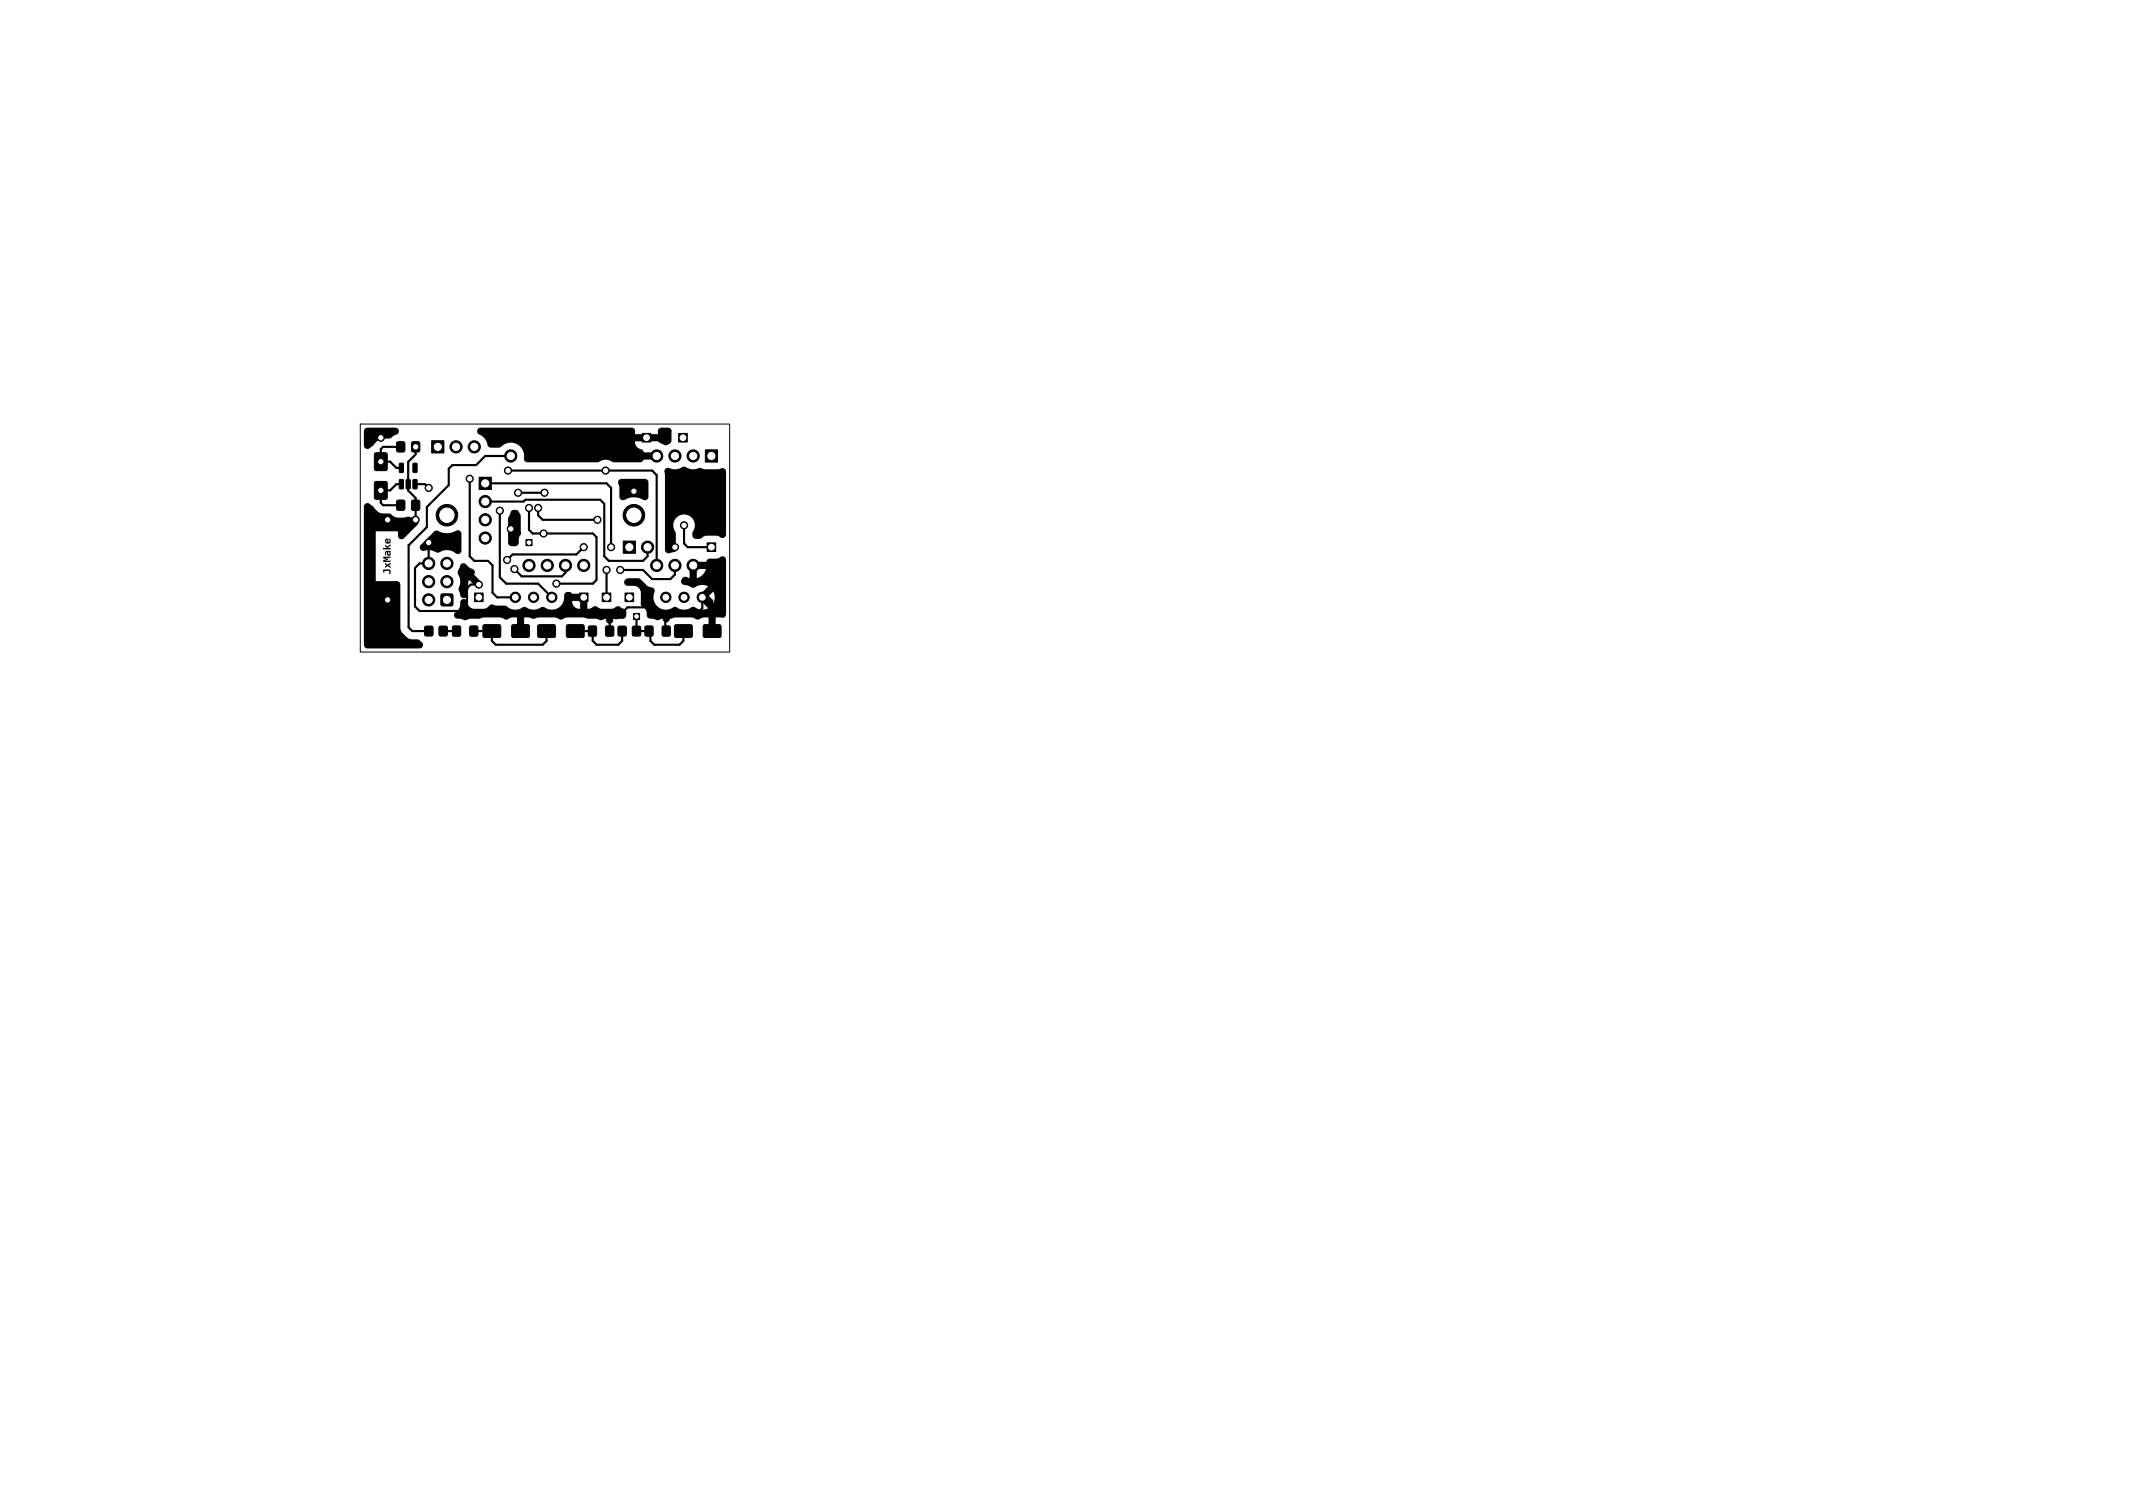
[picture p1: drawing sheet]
<svg xmlns="http://www.w3.org/2000/svg" width="297mm" height="210mm" viewBox="0 0 297 210" stroke-linecap="round" stroke-linejoin="round" font-family="sans-serif">
<defs><g id="words">
<text font-size="1.4" x="54.8" y="80" transform="rotate(-90 54.8 80)">JxMake</text>
</g></defs>
<path d="M50.2 59.1h51.4v31.7h-51.4z" fill="none" stroke="#000" stroke-width=".14"/>
<g fill="#000" stroke="#000" stroke-width=".14">
<path d="M52.2 67.1l.2-.1 1.5 .1v.2v2.2h-.2h-1.5l-.1-.2zM52.2 63.1l.2-.1 1.5 .1v.2v2.2h-.2h-1.5l-.1-.2zM55.3 61.6l.2-.1 .8 .1 .1 .2-.1 1.1-.2 .1-.8-.1-.1-.2zM55.3 69.7l.2-.1 .8 .1 .1 .2-.1 1.1-.2 .1-.8-.1-.1-.2zM55.6 66.8h.4l.2 .1v1l-.1 .2-.5-.1zM55.6 64.5h.4l.2 .1v1.1l-.1 .1-.5-.1zM56.6 66.8h.4l.1 .1v1l-.1 .2-.5-.1zM57.4 61.6l.1-.1 .9 .1 .1 .2-.1 1.1-.2 .1-.8-.1-.1-.2zM57.4 69.7l.1-.1 .9 .1 .1 .2-.1 1.1-.2 .1-.8-.1-.1-.2zM57.5 66.8h.4l.2 .1v1l-.1 .2-.5-.1zM57.5 64.5h.4l.2 .1v1.1l-.1 .1-.5-.1zM60.1 61.4h1.7v1.7h-1.7z"/>
<path d="M66.7 66.5h1.7v1.7h-1.7zM73.2 75.1h.9v.9h-.9zM86.8 75.4h1.7v1.6h-1.7zM89.4 60.4h1.2v1.2h-1.2zM94.5 60.4h1.2v1.2h-1.2zM98.2 62.7h1.7v1.6h-1.7zM98.5 75.6h1.2v1.2h-1.2zM59.2 87.3l.2-.1 .8 .1 .1 .1-.1 1.1-.1 .1-.9-.1-.1-.2zM61.2 87.3l.2-.1 .8 .1 .1 .1-.1 1.1-.1 .1-.9-.1-.1-.2zM63.1 87.2h.1h.9l.1 .2-.1 1.1-.2 .1-.8-.1-.1-.1zM61.5 82.8l.1-.1 1.4 .1 .1 .1-.1 1.4-.2 .1-1.3-.1-.1-.2zM65.5 87.2h.1h.9l.1 .2-.1 1.1-.2 .1-.8-.1-.1-.1z"/>
<path d="M66.1 82.6h1.2v1.2h-1.2zM67.3 87.1l.2-.1 2.2 .1v.1v1.5l-.2 .1-2.2-.1-.1-.2zM71.3 87.1l.2-.1 2.2 .1v.1v1.5l-.2 .1-2.2-.1-.1-.2zM74.9 87.1l.2-.1 2.2 .1 .1 .1-.1 1.5-.2 .1-2.2-.1v-.2zM78.9 87.1l.2-.1 2.2 .1 .1 .1-.1 1.5-.2 .1-2.2-.1v-.2zM80.7 82.6h1.2v1.2h-1.2zM82 87.2h.2h.8l.1 .2-.1 1.1-.2 .1-.8-.1-.1-.1zM83.9 82.6h1.2v1.2h-1.2zM84.4 87.2h.2h.8l.1 .2-.1 1.1-.2 .1-.8-.1-.1-.1zM86.1 87.3l.2-.1 .9 .1v.1v1.1l-.2 .1-.9-.1-.1-.2zM87 82.6h1.2v1.2h-1.2zM88.1 87.3l.2-.1 .9 .1v.1v1.1l-.2 .1-.9-.1-.1-.2z"/>
<path d="M88.2 85.4h.9v.9h-.9zM89.9 87.2h.1h.9l.1 .2-.1 1.1-.2 .1-.8-.1-.1-.1zM92.3 87.2h.1h.9l.1 .2-.1 1.1-.2 .1-.8-.1-.1-.1zM94 87.1l.2-.1 2.1 .1 .1 .1-.1 1.5-.1 .1-2.2-.1-.1-.2zM98 87.1l.2-.1 2.1 .1 .1 .1-.1 1.5-.1 .1-2.2-.1-.1-.2z"/>
<circle cx="53" cy="68.3" r=".5"/>
<circle cx="53" cy="64.3" r=".5"/>
<circle cx="53" cy="61" r=".5"/>
<circle cx="54" cy="72.4" r=".5"/>
<circle cx="57.9" cy="62.2" r=".5"/>
<circle cx="57.9" cy="72.4" r=".5"/>
<circle cx="59.7" cy="67.9" r=".5"/>
<circle cx="59.7" cy="78.5" r=".5"/>
<circle cx="59.7" cy="75.6" r=".5"/>
<circle cx="59.7" cy="78.5" r=".85"/>
<circle cx="61" cy="62.2" r=".5"/>
<circle cx="62.2" cy="71.8" r="1"/>
<circle cx="62.2" cy="78.5" r=".5"/>
<circle cx="62.2" cy="71.8" r="1.5"/>
<circle cx="62.2" cy="78.5" r=".85"/>
<circle cx="63.5" cy="62.2" r=".5"/>
<circle cx="63.5" cy="62.2" r=".85"/>
<circle cx="65.4" cy="66.7" r=".5"/>
<circle cx="66" cy="62.2" r=".5"/>
<circle cx="66" cy="62.2" r=".85"/>
<circle cx="67.6" cy="72.4" r=".5"/>
<circle cx="67.6" cy="74.9" r=".5"/>
<circle cx="67.6" cy="67.3" r=".5"/>
<circle cx="67.6" cy="69.9" r=".5"/>
<circle cx="67.6" cy="74.9" r=".85"/>
<circle cx="67.6" cy="69.8" r=".85"/>
<circle cx="67.6" cy="72.4" r=".85"/>
<circle cx="69.6" cy="71.1" r=".5"/>
<circle cx="70.6" cy="78" r=".5"/>
<circle cx="70.7" cy="65.5" r=".5"/>
<circle cx="71.1" cy="73.7" r=".5"/>
<circle cx="71.1" cy="63.5" r=".5"/>
<circle cx="71.1" cy="63.5" r=".85"/>
<circle cx="71.6" cy="79.2" r=".5"/>
<circle cx="72.1" cy="68.6" r=".5"/>
<circle cx="73.7" cy="70.7" r=".5"/>
<circle cx="73.7" cy="78.7" r=".5"/>
<circle cx="73.7" cy="75.6" r=".25"/>
<circle cx="73.7" cy="78.7" r=".85"/>
<circle cx="74.9" cy="70.7" r=".5"/>
<circle cx="75.7" cy="74.3" r=".5"/>
<circle cx="75.8" cy="68.6" r=".5"/>
<circle cx="76.2" cy="78.7" r=".5"/>
<circle cx="76.2" cy="78.7" r=".85"/>
<circle cx="78.7" cy="78.7" r=".5"/>
<circle cx="78.7" cy="78.7" r=".85"/>
<circle cx="81.3" cy="76.2" r=".5"/>
<circle cx="81.3" cy="78.7" r=".5"/>
<circle cx="81.3" cy="78.7" r=".85"/>
<circle cx="83.2" cy="72.4" r=".5"/>
<circle cx="84.3" cy="65.5" r=".5"/>
<circle cx="84.5" cy="79.4" r=".5"/>
<circle cx="85.1" cy="76.2" r=".5"/>
<circle cx="86.4" cy="79.4" r=".5"/>
<circle cx="87.6" cy="76.2" r=".5"/>
<circle cx="88.3" cy="71.8" r="1"/>
<circle cx="88.3" cy="68.4" r=".5"/>
<circle cx="88.3" cy="71.8" r="1.5"/>
<circle cx="90" cy="61" r=".4"/>
<circle cx="90.2" cy="76.2" r=".5"/>
<circle cx="90.2" cy="76.2" r=".85"/>
<circle cx="91.4" cy="63.5" r=".5"/>
<circle cx="91.4" cy="78.7" r=".5"/>
<circle cx="91.4" cy="78.7" r=".85"/>
<circle cx="91.4" cy="63.5" r=".85"/>
<circle cx="94" cy="63.5" r=".5"/>
<circle cx="94" cy="78.7" r=".5"/>
<circle cx="94" cy="76.2" r=".5"/>
<circle cx="94" cy="63.5" r=".85"/>
<circle cx="94" cy="78.7" r=".85"/>
<circle cx="95.1" cy="61" r=".4"/>
<circle cx="95.2" cy="73.2" r=".5"/>
<circle cx="96.5" cy="63.5" r=".5"/>
<circle cx="96.5" cy="78.7" r=".5"/>
<circle cx="96.5" cy="78.7" r=".85"/>
<circle cx="96.5" cy="63.5" r=".85"/>
<circle cx="99.1" cy="63.5" r=".5"/>
<circle cx="99.1" cy="76.2" r=".4"/>
<circle cx="54" cy="83.5" r=".5"/>
<circle cx="59.7" cy="83.5" r=".5"/>
<circle cx="59.7" cy="81" r=".5"/>
<circle cx="59.7" cy="83.5" r=".85"/>
<circle cx="59.7" cy="81" r=".85"/>
<circle cx="62.2" cy="83.5" r=".5"/>
<circle cx="62.2" cy="81" r=".5"/>
<circle cx="62.2" cy="81" r=".85"/>
<circle cx="66.7" cy="81.4" r=".5"/>
<circle cx="66.7" cy="83.2" r=".4"/>
<circle cx="66.7" cy="81.4" r=".3"/>
<circle cx="71.8" cy="83.2" r=".72"/>
<circle cx="71.8" cy="83.2" r=".4"/>
<circle cx="74.3" cy="83.2" r=".72"/>
<circle cx="74.3" cy="83.2" r=".4"/>
<circle cx="76.8" cy="83.2" r=".72"/>
<circle cx="76.8" cy="83.2" r=".4"/>
<circle cx="77.5" cy="81.3" r=".5"/>
<circle cx="81.3" cy="83.2" r=".4"/>
<circle cx="84.5" cy="83.2" r=".4"/>
<circle cx="87.6" cy="83.2" r=".4"/>
<circle cx="88.6" cy="85.9" r=".25"/>
<circle cx="92.7" cy="83.2" r=".72"/>
<circle cx="92.7" cy="83.2" r=".4"/>
<circle cx="95.2" cy="83.2" r=".72"/>
<circle cx="95.2" cy="83.2" r=".4"/>
<circle cx="97.8" cy="83.2" r=".72"/>
<circle cx="97.8" cy="83.2" r=".4"/>
</g>
<g fill="none" stroke="#000" stroke-width=".3">
<path d="M53 68.3v1.7l.3 .4h2.5M55.8 62.2h-2.5l-.3 .3v1.8h1.3l.9 .9h.7M55.9 67.4h-.7l-.9 .9h-1M57.8 67.4h1.4l.5 .5M57.9 62.2v1.1l-1.1 1v4l1.1 1.1v3M59.7 78.5h-1.3l-.6 .6v5.4l.6 .6h6.1l.5-.5M59.7 75.6v3.1M65.4 66.7v10.8l.6 .6h1.9l.7 .6v3.9l.6 .6h2.6M67.6 69.9h5.3l.3-.3h10.4l.5 .6v7.3l.7 .6h4.7l.7-.6v-1.3M67.6 67.3h16.9l.6 .6v8.3M69.6 71.1v9.3l.9 .9h4.4l1.9 1.9M70.7 65.5h20.1l.6 .7v12.5"/>
<path d="M71.1 63.5h-3.5l-1.3 1.3h-3.3l-.5 .5v2.3l-3.1 3v2.8l-2.5 2.5v11.5l.5 .5h2.3M72.1 68.6h3.7M73.7 70.7v3.1l.5 .5h8.3l.6 .5v6l-.6 .5h-5M74.9 70.7v1.1l.7 .6h7.6M78.7 78.7v1.1l-.5 .5h-5.6l-1-1.1M81.3 76.2l-1 1h-8.9l-.8 .8M84.5 79.4v3.8M94 78.7v1.3l-.7 .6h-2.5l-1.3-1.2h-3.1M95.2 73.2v2.5l.6 .5h3.3M61.7 87.9h1.9M65 84.6l.5 .5h6.5l.5 .5M66 87.9h2.5v1.3l.5 .6h6.6l.5-.6v-1.3"/>
<path d="M66.7 81.4h-1.2l-.5 .5v2.7M72.5 85.6v2.3M80.1 87.9h2.7M81.3 83.2v1.5M81.3 84.7l-.4 .4h-7.9l-.5 .5M81.3 84.7l.4 .4h2.8l.4 .4v2.4M82.5 87.9v1.3l.6 .6h3l.5-.6v-1.3M84.9 85.5h.1M84.9 85.5l.4-.4h1.6l.5-.5h2.5l.5 .5h1.8l.4 .4M88.6 85.9v2h1.8M90.6 87.9v1.3l.5 .6h3.5l.6-.6v-1.3M92.6 85.5l.4-.4h4.4l.4-.4v-1.5h.9l.5 .5v4.2"/>
<path d="M92.6 85.5v2.4"/>
</g>
<path d="M50.8 59.7l.4-.1h3.8a.51 .51 0 0 1 .5 .5 .51 .51 0 0 1-.5 .5l-.7 .5h-.8a2.25 2.25 0 0 0-1.7 1.1 .7 .7 0 0 1-1 .1l-.1-.2v-2zM66.6 59.7l.3-.1h21a.65 .65 0 0 1 .5 .9h3.2v-.2a.54 .54 0 0 1 .5-.7h.9a.55 .55 0 0 1 .5 .7v1.2l-.3 .3a.69 .69 0 0 1-1 0l-.6-.3h-3.2a1.01 1.01 0 0 0 .9 1.1l.2 .1 .2 .3h1.7a.5 .5 0 0 0-.5 .5 .5 .5 0 0 0 .5 .5h-1.7l-.3 .3-.2 .1h-3.7l-.3-.1a1.5 1.5 0 0 0-1.7 0l-.3 .1h-9.8a.63 .63 0 0 1-.4-.9 1.87 1.87 0 0 0-1.3-1.7 1.87 1.87 0 0 0-2 .5h-1.3h-.3l-.2-.2-.3-.9-.3-.3h22.3a.4 .4 0 0 0 .5 .4 .4 .4 0 0 0 .2-.6 .4 .4 0 0 0-.7 .1v.1h-22.3l-.3-.2a.61 .61 0 0 1-.4-1zM50.8 70.2a1 1 0 0 1 1.2 .4 1.67 1.67 0 0 0 1.5 .9l.9 .1a1.36 1.36 0 0 0 1 .5h.8a1.32 1.32 0 0 1 1.2 0 .51 .51 0 0 1 .5-.2 .51 .51 0 0 1 .4 .5l-.1 .6-1.9 2a.5 .5 0 0 1-.6 .1 .5 .5 0 0 1-.3-.5v-.6h-3.1v6.9h2.9l.3 .1 .2 .2v6.1a1.17 1.17 0 0 0 .5 1 1.89 1.89 0 0 0 2 .8 .91 .91 0 0 1 .7 .9l-.2 .2-.3 .1h-7.2l-.3-.1-.2-.2v-19.4zM60.5 74l.4-.1a2.67 2.67 0 0 0 2.7 0h.5l.2 .4v2.4a.57 .57 0 0 1-.5 .5 .57 .57 0 0 1-.6-.3 2.17 2.17 0 0 0-2.2 .1h-.2a2.29 2.29 0 0 0-2-.3 .5 .5 0 0 1-.2-.8zM64.2 78.6l.2-.2a1.35 1.35 0 0 1 1 .7 .63 .63 0 0 1 .7 .8l-.1 .2 .8 .7v.4a.3 .3 0 0 0-.3 0 .3 .3 0 0 0-.1 .4l-.3-.1-.8-.7-.1 .6a1.24 1.24 0 0 1-.1 1 .61 .61 0 0 1-.1 .7 .61 .61 0 0 1-.6 .2 1.84 1.84 0 0 1-.3-2l-.1-.8-.2-.5a.68 .68 0 0 1 .1-.8zM71.2 71.1a.75 .75 0 0 1 1.2 .5l.2 2.6-.4 .8v.6a.68 .68 0 0 1-.9 .5l-.4-.2-.2-.3v-3.3zM86.2 66.9l.3-.2h3.3l.3 .1 .2 .3v2.1a.54 .54 0 0 1-.4 .5 .54 .54 0 0 1-.6-.2 2.61 2.61 0 0 0-2.5 .2l-.4-.1-.1-.3-.1-1.4-.1-.6zM92.7 65.3a1.18 1.18 0 0 1 1 0 2.2 2.2 0 0 0 1.4-.3h.1a2.68 2.68 0 0 0 2.4 .2l.6 .2 1.9-.1a.6 .6 0 0 1 1 .4v8.7a.51 .51 0 0 1-.3 .5 .51 .51 0 0 1-.6-.1l-.5-.2h-1.4l-.9 .4a.85 .85 0 0 1-.9-.1 1.09 1.09 0 0 1 .2-1.3 1.51 1.51 0 0 0-1.7-1.9 1.51 1.51 0 0 0-.9 2.4v1.7a.76 .76 0 0 1-.2 1.1h-.1a1.01 1.01 0 0 1-1.1-.1l-.1-10.7-.1-.4zM87 80.8l.5-.3h1.5l1.3 1.2a.71 .71 0 0 1 .7 .3 .71 .71 0 0 1 0 .8 1.74 1.74 0 0 0 .8 1.9 1.74 1.74 0 0 0 2-.2h.3a1.86 1.86 0 0 0 2.3 0h.2a1.84 1.84 0 0 0 2 .2l-1.2-1.2-.1-.2v-.2h.1a.4 .4 0 0 0 .4 .5 .4 .4 0 0 0 .4-.4h.3l.8 .8a1.69 1.69 0 0 0 0-1.6l-.8 .8h-.3a.4 .4 0 0 0-.4-.4 .4 .4 0 0 0-.4 .3h-.1l.1-.2 1.2-1.2a2.06 2.06 0 0 0-2.1 .2l-.9-.4a.6 .6 0 0 1-.8-.6 .6 .6 0 0 1 .9-.5l.3 .1h1a1.84 1.84 0 0 0 1.3-1.3h-1.3v1.3h-1v-1.7a.5 .5 0 0 0 .5 .4 .5 .5 0 0 0 .5-.4 .5 .5 0 0 0-.4-.6h1.7l.4-.4 1.3-.1a.6 .6 0 0 1 1.1 .1v7.7a.58 .58 0 0 1-.9 .5h-.5v1.9a.5 .5 0 0 1-.5 .5 .5 .5 0 0 1-.5-.5v-1.9h-1a.83 .83 0 0 1-1.1 0h-2.5l-.5 .1a.28 .28 0 0 0-.3 .1 .28 .28 0 0 0-.1 .3 .5 .5 0 0 1-.6 .1 .5 .5 0 0 1-.3-.4h-.1a.97 .97 0 0 1-1 .1l-.3-.1a.69 .69 0 0 1-.7-.2 .69 .69 0 0 1-.2-.8 1.49 1.49 0 0 0-.7-.9l-.1-1.8a.99 .99 0 0 0-.9-.9h-.9a.5 .5 0 0 1-.5-.3 .5 .5 0 0 1 .1-.5zM64.3 83.5a.51 .51 0 0 1 .5 0 .51 .51 0 0 1 .3 .5 1 1 0 0 0 .9 .8h1.3l.5-.2a.73 .73 0 0 1 1-.3l1.6 .1a1.89 1.89 0 0 0 2.5 .1h.3a1.86 1.86 0 0 0 2.2 0h.3a1.77 1.77 0 0 0 2.7-.7h1.3a1 1 0 0 0 1.1 1v-1.1h-1.1v.1h-1.3l.2-.7h2.3a.4 .4 0 0 0 .5 .5 .4 .4 0 0 0 .2-.7 .4 .4 0 0 0-.7 .1v.1h-2.3a.62 .62 0 0 1 .3-.7 .62 .62 0 0 1 .8 .3l1.9 .1 .2 .3v1.7l.6-.2a.68 .68 0 0 1 1.1 .1h1.9a.72 .72 0 0 1 1.1-.1 .74 .74 0 0 1 .7 .8v.4l-.3 .3-1.1 .1h-.4a.53 .53 0 0 1-.5 .7 .53 .53 0 0 1-.5-.7 .97 .97 0 0 1-1 .1l-.5-.1h-1.1l-.6-.2h-2.5a.83 .83 0 0 1-1.2 0h-2.5l-.8 .2-.5-.2h-.7v1.9a.5 .5 0 0 1-.5 .5 .5 .5 0 0 1-.5-.5v-1.9h-.9a.83 .83 0 0 1-1.2 0h-2.5l-.7 .2h-.3a2.15 2.15 0 0 0-1.4 .1l-.3 .1-.6-.2a.61 .61 0 0 1-.7-.1 .61 .61 0 0 1-.1-.6 2.17 2.17 0 0 0 .9-1.9z" fill="#000"/>
<g fill="#fff" stroke="#fff" stroke-width=".14">
<circle cx="71.1" cy="73.7" r=".3"/>
<circle cx="72.1" cy="68.6" r=".3"/>
<circle cx="57.9" cy="72.4" r=".3"/>
<circle cx="54" cy="83.5" r=".3"/>
<circle cx="57.9" cy="62.2" r=".3"/>
<circle cx="59.7" cy="75.6" r=".3"/>
<circle cx="75.8" cy="68.6" r=".3"/>
<circle cx="94" cy="76.2" r=".3"/>
<circle cx="54" cy="72.4" r=".3"/>
<circle cx="88.3" cy="68.4" r=".3"/>
<circle cx="53" cy="61" r=".3"/>
<circle cx="71.6" cy="79.2" r=".3"/>
<circle cx="53" cy="68.3" r=".3"/>
<circle cx="59.7" cy="67.9" r=".3"/>
<circle cx="70.7" cy="65.5" r=".3"/>
<circle cx="84.3" cy="65.5" r=".3"/>
<circle cx="85.1" cy="76.2" r=".3"/>
<circle cx="70.6" cy="78" r=".3"/>
<circle cx="86.4" cy="79.4" r=".3"/>
<circle cx="81.3" cy="76.2" r=".3"/>
<circle cx="65.4" cy="66.7" r=".3"/>
<circle cx="69.6" cy="71.1" r=".3"/>
<circle cx="83.2" cy="72.4" r=".3"/>
<circle cx="84.5" cy="79.4" r=".3"/>
<circle cx="74.9" cy="70.7" r=".3"/>
<circle cx="75.7" cy="74.3" r=".3"/>
<circle cx="77.5" cy="81.3" r=".3"/>
<circle cx="73.7" cy="70.7" r=".3"/>
<circle cx="95.3" cy="73.2" r=".3"/>
<circle cx="53" cy="64.3" r=".3"/>
<circle cx="87.6" cy="83.2" r=".4"/>
<circle cx="99.1" cy="63.5" r=".5"/>
<circle cx="96.5" cy="63.5" r=".5"/>
<circle cx="94" cy="63.5" r=".5"/>
<circle cx="91.4" cy="63.5" r=".5"/>
<circle cx="71.1" cy="63.5" r=".5"/>
<circle cx="90" cy="61" r=".4"/>
<circle cx="95.1" cy="61" r=".4"/>
<circle cx="67.6" cy="67.3" r=".5"/>
<circle cx="67.6" cy="69.9" r=".5"/>
<circle cx="67.6" cy="72.4" r=".5"/>
<circle cx="67.6" cy="74.9" r=".5"/>
<circle cx="87.6" cy="76.2" r=".5"/>
<circle cx="90.2" cy="76.2" r=".5"/>
<circle cx="84.5" cy="83.2" r=".4"/>
<circle cx="71.8" cy="83.2" r=".4"/>
<circle cx="74.3" cy="83.2" r=".4"/>
<circle cx="76.8" cy="83.2" r=".4"/>
<circle cx="61" cy="62.2" r=".5"/>
<circle cx="63.5" cy="62.2" r=".5"/>
<circle cx="66" cy="62.2" r=".5"/>
<circle cx="62.2" cy="71.8" r="1"/>
<circle cx="88.3" cy="71.8" r="1"/>
<circle cx="81.3" cy="83.2" r=".4"/>
<circle cx="66.7" cy="83.2" r=".4"/>
<circle cx="92.7" cy="83.2" r=".4"/>
<circle cx="95.2" cy="83.2" r=".4"/>
<circle cx="97.8" cy="83.2" r=".4"/>
<circle cx="66.7" cy="81.4" r=".3"/>
<circle cx="88.6" cy="85.9" r=".25"/>
<circle cx="96.5" cy="78.7" r=".5"/>
<circle cx="94" cy="78.7" r=".5"/>
<circle cx="91.4" cy="78.7" r=".5"/>
<circle cx="81.3" cy="78.7" r=".5"/>
<circle cx="78.7" cy="78.7" r=".5"/>
<circle cx="76.2" cy="78.7" r=".5"/>
<circle cx="73.7" cy="78.7" r=".5"/>
<circle cx="62.2" cy="83.5" r=".5"/>
<circle cx="59.7" cy="83.5" r=".5"/>
<circle cx="62.2" cy="81" r=".5"/>
<circle cx="59.7" cy="81" r=".5"/>
<circle cx="62.2" cy="78.5" r=".5"/>
<circle cx="59.7" cy="78.5" r=".5"/>
<circle cx="73.7" cy="75.6" r=".25"/>
<circle cx="99.1" cy="76.2" r=".4"/>
</g>
<use href="#words"/>
</svg>
